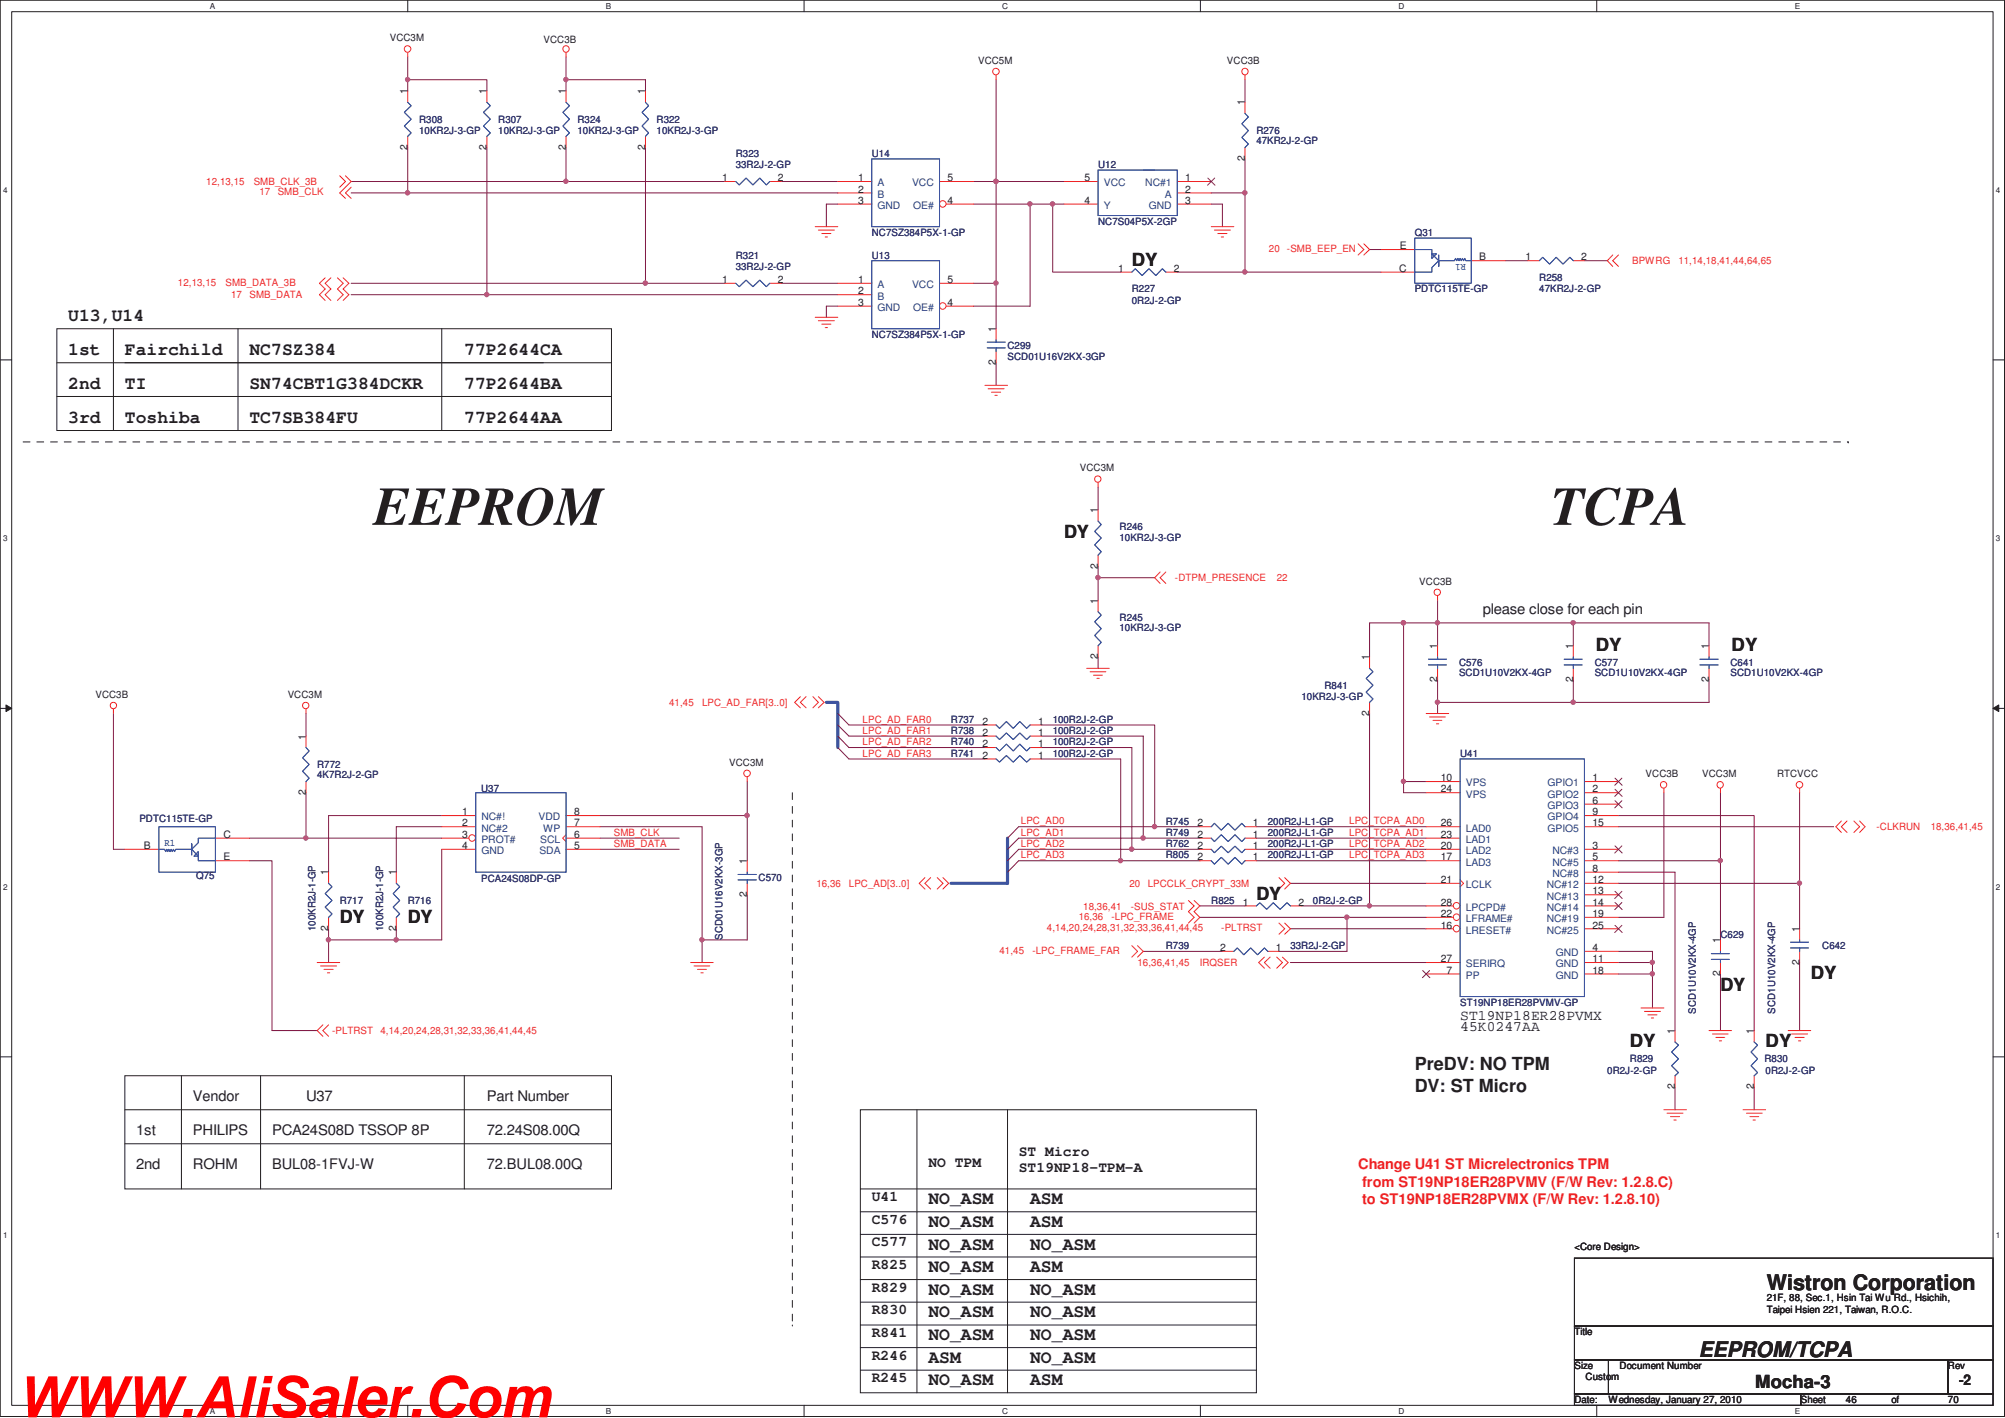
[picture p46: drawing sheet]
<svg xmlns="http://www.w3.org/2000/svg" width="297mm" height="210mm" viewBox="0 0 297 210" stroke-linecap="round" stroke-linejoin="round" font-family="sans-serif">
<defs><g id="words">
<text font-size="8.5" fill="#f00" x="2.5" y="209.9">WWW.AliSaler.Com</text>
<g font-size="8" fill="#231f20">
<text x="55.4" y="77.7">EEPROM</text>
<text x="229.7" y="77.7">TCPA</text>
</g>
<g font-size="3.2" fill="#231f20">
<text x="261.7" y="191">Wistron Corporation</text>
<text x="251.7" y="200.9">EEPROM/TCPA</text>
</g>
<g font-size="2.7" fill="#231f20">
<text x="167.7" y="39.4">DY</text>
<text x="10.1" y="47.6">U13,U14</text>
<text x="10.1" y="52.6">1st</text>
<text x="18.5" y="52.6">Fairchild</text>
<text x="37" y="52.6">NC7SZ384</text>
<text x="68.8" y="52.6">77P2644CA</text>
<text x="10.1" y="57.6">2nd</text>
<text x="18.5" y="57.6">TI</text>
<text x="37" y="57.6">SN74CBT1G384DCKR</text>
<text x="68.8" y="57.6">77P2644BA</text>
<text x="10.1" y="62.7">3rd</text>
<text x="18.5" y="62.6">Toshiba</text>
<text x="37" y="62.6">TC7SB384FU</text>
<text x="68.8" y="62.7">77P2644AA</text>
<text x="157.6" y="79.6">DY</text>
<text x="236.4" y="96.4">DY</text>
<text x="256.5" y="96.4">DY</text>
<text x="50.3" y="136.6">DY</text>
<text x="60.4" y="136.6">DY</text>
<text x="186.1" y="133.3">DY</text>
<text x="254.9" y="146.7">DY</text>
<text x="268.3" y="145">DY</text>
<text x="241.5" y="155.1">DY</text>
<text x="261.6" y="155.1">DY</text>
<text x="209.6" y="161.8">DV: ST Micro</text>
<text x="209.6" y="158.4">PreDV: NO TPM</text>
<text x="137.5" y="178.3">NO_ASM</text>
<text x="152.6" y="178.3">ASM</text>
<text x="137.5" y="185">NO_ASM</text>
<text x="137.5" y="181.7">NO_ASM</text>
<text x="152.6" y="181.7">ASM</text>
<text x="152.6" y="185">NO_ASM</text>
<text x="137.5" y="191.7">NO_ASM</text>
<text x="137.5" y="188.4">NO_ASM</text>
<text x="152.6" y="188.4">ASM</text>
<text x="152.6" y="191.7">NO_ASM</text>
<text x="137.5" y="195.1">NO_ASM</text>
<text x="152.6" y="195.1">NO_ASM</text>
<text x="137.5" y="201.8">ASM</text>
<text x="137.5" y="198.5">NO_ASM</text>
<text x="152.6" y="201.8">NO_ASM</text>
<text x="152.6" y="198.5">NO_ASM</text>
<text x="137.5" y="205.1">NO_ASM</text>
<text x="152.6" y="205.1">ASM</text>
<text x="260.1" y="205.5">Mocha-3</text>
</g>
<g font-size="2.2" fill="#231f20">
<text x="219.7" y="90.9">please close for each pin</text>
<text x="216.3" y="151">ST19NP18ER28PVMX</text>
<text x="216.3" y="152.7">45K0247AA</text>
<text x="28.6" y="163">Vendor</text>
<text x="45.3" y="163">U37</text>
<text x="72.1" y="163">Part Number</text>
<text x="20.2" y="168">1st</text>
<text x="20.2" y="173.1">2nd</text>
<text x="28.6" y="173.1">ROHM</text>
<text x="28.6" y="168">PHILIPS</text>
<text x="40.3" y="173.1">BUL08-1FVJ-W</text>
<text x="40.3" y="168">PCA24S08D TSSOP 8P</text>
<text x="72.1" y="168">72.24S08.00Q</text>
<text x="72.1" y="173.1">72.BUL08.00Q</text>
<text x="137.5" y="172.8">NO TPM</text>
<text x="150.9" y="171.2">ST Micro</text>
<text x="150.9" y="173.6">ST19NP18-TPM-A</text>
<text x="129.2" y="177.8">U41</text>
<text x="129.2" y="181.2">C576</text>
<text x="129.2" y="184.6">C577</text>
<text x="129.2" y="187.9">R825</text>
<text x="129.2" y="191.3">R829</text>
<text x="129.2" y="198">R841</text>
<text x="129.2" y="194.6">R830</text>
<text x="129.2" y="201.3">R246</text>
<text x="129.2" y="204.7">R245</text>
<text x="290.2" y="205.1">-2</text>
</g>
<g font-size="2.2" fill="#ec2426">
<text x="201.2" y="173.1">Change U41 ST Micrelectronics TPM</text>
<text x="201.8" y="175.7">from ST19NP18ER28PVMV (F/W Rev: 1.2.8.C)</text>
<text x="201.8" y="178.3">to ST19NP18ER28PVMX (F/W Rev: 1.2.8.10)</text>
</g>
<g font-size="1.5" fill="#231f20">
<text x="57.7" y="6.1">VCC3M</text>
<text x="80.5" y="6.4">VCC3B</text>
<text x="144.9" y="9.4">VCC5M</text>
<text x="181.8" y="9.4">VCC3B</text>
<text x="60.4" y="14" transform="rotate(-90 60.4 14)">1</text>
<text x="72.1" y="14" transform="rotate(-90 72.1 14)">1</text>
<text x="83.8" y="14" transform="rotate(-90 83.8 14)">1</text>
<text x="95.6" y="14" transform="rotate(-90 95.6 14)">1</text>
<text x="184.4" y="15.6" transform="rotate(-90 184.4 15.6)">1</text>
<text x="60.4" y="22.2" transform="rotate(-90 60.4 22.2)">2</text>
<text x="72.1" y="22.2" transform="rotate(-90 72.1 22.2)">2</text>
<text x="83.8" y="22.2" transform="rotate(-90 83.8 22.2)">2</text>
<text x="95.6" y="22.2" transform="rotate(-90 95.6 22.2)">2</text>
<text x="184.4" y="23.9" transform="rotate(-90 184.4 23.9)">2</text>
<text x="107" y="26.8">1</text>
<text x="115.2" y="26.8">2</text>
<text x="127.1" y="26.8">1</text>
<text x="127.1" y="28.5">2</text>
<text x="140.4" y="26.8">5</text>
<text x="160.7" y="26.8">5</text>
<text x="175.6" y="26.8">1</text>
<text x="175.6" y="28.5">2</text>
<text x="127.1" y="30.2">3</text>
<text x="140.4" y="30.2">4</text>
<text x="160.7" y="30.2">4</text>
<text x="175.6" y="30.2">3</text>
<text x="107" y="41.9">1</text>
<text x="115.2" y="41.9">2</text>
<text x="127.1" y="41.9">1</text>
<text x="140.4" y="41.9">5</text>
<text x="165.6" y="40.3">1</text>
<text x="173.9" y="40.3">2</text>
<text x="207.3" y="40.3">C</text>
<text x="207.4" y="36.9">E</text>
<text x="219.2" y="38.6">B</text>
<text x="226" y="38.6">1</text>
<text x="234.3" y="38.6">2</text>
<text x="127.1" y="43.6">2</text>
<text x="127.1" y="45.3">3</text>
<text x="140.4" y="45.3">4</text>
<text x="147.5" y="49.1" transform="rotate(-90 147.5 49.1)">1</text>
<text x="147.5" y="54.1" transform="rotate(-90 147.5 54.1)">2</text>
<text x="160" y="69.8">VCC3M</text>
<text x="162.6" y="76" transform="rotate(-90 162.6 76)">1</text>
<text x="162.6" y="89.4" transform="rotate(-90 162.6 89.4)">1</text>
<text x="162.6" y="84.2" transform="rotate(-90 162.6 84.2)">2</text>
<text x="210.3" y="86.6">VCC3B</text>
<text x="162.6" y="97.7" transform="rotate(-90 162.6 97.7)">2</text>
<text x="202.9" y="97.8" transform="rotate(-90 202.9 97.8)">1</text>
<text x="212.9" y="101" transform="rotate(-90 212.9 101)">2</text>
<text x="212.9" y="96.1" transform="rotate(-90 212.9 96.1)">1</text>
<text x="233" y="101" transform="rotate(-90 233 101)">2</text>
<text x="233" y="96.1" transform="rotate(-90 233 96.1)">1</text>
<text x="253.2" y="101" transform="rotate(-90 253.2 101)">2</text>
<text x="253.2" y="96.1" transform="rotate(-90 253.2 96.1)">1</text>
<text x="14.1" y="103.3">VCC3B</text>
<text x="42.6" y="103.3">VCC3M</text>
<text x="145.5" y="107.3">2</text>
<text x="153.8" y="107.3">1</text>
<text x="202.9" y="106" transform="rotate(-90 202.9 106)">2</text>
<text x="45.3" y="109.5" transform="rotate(-90 45.3 109.5)">1</text>
<text x="108" y="113.4">VCC3M</text>
<text x="145.5" y="110.7">2</text>
<text x="145.5" y="112.3">2</text>
<text x="145.5" y="109">2</text>
<text x="153.8" y="110.7">1</text>
<text x="153.8" y="112.3">1</text>
<text x="153.8" y="109">1</text>
<text x="45.3" y="117.8" transform="rotate(-90 45.3 117.8)">2</text>
<text x="213.4" y="115.7">10</text>
<text x="213.4" y="117.3">24</text>
<text x="235.9" y="115.7">1</text>
<text x="235.9" y="117.3">2</text>
<text x="235.9" y="119">6</text>
<text x="243.8" y="115.1">VCC3B</text>
<text x="252.2" y="115.1">VCC3M</text>
<text x="263.3" y="115.1">RTCVCC</text>
<text x="21.3" y="125.7">B</text>
<text x="33.1" y="124.1">C</text>
<text x="68.4" y="120.7">1</text>
<text x="68.4" y="122.4">2</text>
<text x="68.4" y="124.1">3</text>
<text x="68.4" y="125.7">4</text>
<text x="85" y="125.7">5</text>
<text x="85" y="120.7">8</text>
<text x="85" y="124.1">6</text>
<text x="85" y="122.4">7</text>
<text x="177.4" y="125.7">2</text>
<text x="177.4" y="124.1">2</text>
<text x="177.4" y="122.4">2</text>
<text x="185.6" y="125.7">1</text>
<text x="185.6" y="124.1">1</text>
<text x="185.6" y="122.4">1</text>
<text x="213.4" y="125.7">20</text>
<text x="213.4" y="124.1">23</text>
<text x="213.4" y="122.4">26</text>
<text x="235.9" y="125.7">3</text>
<text x="235.9" y="120.7">9</text>
<text x="235.9" y="122.4">15</text>
<text x="33.1" y="127.4">E</text>
<text x="48.6" y="129.6" transform="rotate(-90 48.6 129.6)">1</text>
<text x="58.7" y="129.6" transform="rotate(-90 58.7 129.6)">1</text>
<text x="110.7" y="128" transform="rotate(-90 110.7 128)">1</text>
<text x="177.4" y="127.4">2</text>
<text x="185.6" y="127.4">1</text>
<text x="213.4" y="127.4">17</text>
<text x="213.4" y="130.8">21</text>
<text x="235.9" y="130.8">12</text>
<text x="235.9" y="127.4">5</text>
<text x="235.9" y="129.1">8</text>
<text x="48.6" y="137.9" transform="rotate(-90 48.6 137.9)">2</text>
<text x="58.7" y="137.9" transform="rotate(-90 58.7 137.9)">2</text>
<text x="110.7" y="132.8" transform="rotate(-90 110.7 132.8)">2</text>
<text x="184.1" y="134.1">1</text>
<text x="192.4" y="134.1">2</text>
<text x="213.4" y="135.8">22</text>
<text x="213.4" y="137.5">16</text>
<text x="213.4" y="134.1">28</text>
<text x="235.9" y="132.5">13</text>
<text x="235.9" y="134.1">14</text>
<text x="235.9" y="135.8">19</text>
<text x="235.9" y="137.5">25</text>
<text x="180.8" y="140.8">2</text>
<text x="189" y="140.8">1</text>
<text x="213.4" y="142.5">27</text>
<text x="235.9" y="140.8">4</text>
<text x="235.9" y="142.5">11</text>
<text x="254.8" y="139.7" transform="rotate(-90 254.8 139.7)">1</text>
<text x="266.6" y="142.9" transform="rotate(-90 266.6 142.9)">2</text>
<text x="266.6" y="138" transform="rotate(-90 266.6 138)">1</text>
<text x="214.3" y="144.2">7</text>
<text x="235.9" y="144.2">18</text>
<text x="254.8" y="144.6" transform="rotate(-90 254.8 144.6)">2</text>
<text x="248.1" y="153.1" transform="rotate(-90 248.1 153.1)">1</text>
<text x="259.8" y="153.1" transform="rotate(-90 259.8 153.1)">1</text>
<text x="248.1" y="161.3" transform="rotate(-90 248.1 161.3)">2</text>
<text x="259.8" y="161.3" transform="rotate(-90 259.8 161.3)">2</text>
<text x="233.3" y="185.2">&lt;Core Design&gt;</text>
<text x="233.3" y="197.7">Title</text>
<text x="261.7" y="192.7">21F, 88, Sec.1, Hsin Tai Wu Rd., Hsichih,</text>
<text x="261.7" y="194.4">Taipei Hsien 221, Taiwan, R.O.C.</text>
<text x="233.3" y="202.7">Size</text>
<text x="239.9" y="202.7">Document Number</text>
<text x="288.6" y="202.7">Rev</text>
<text x="233.3" y="207.8">Date:</text>
<text x="234.9" y="204.4">Custom</text>
<text x="238.3" y="207.8">Wednesday, January 27, 2010</text>
<text x="266.8" y="207.8">Sheet</text>
<text x="273.5" y="207.8">46</text>
<text x="280.2" y="207.8">of</text>
<text x="288.6" y="207.8">70</text>
</g>
<g font-size="1.5" fill="#2d2d72">
<text x="62.1" y="18.2">R308</text>
<text x="62.1" y="19.9">10KR2J-3-GP</text>
<text x="73.8" y="18.2">R307</text>
<text x="73.8" y="19.9">10KR2J-3-GP</text>
<text x="85.6" y="18.2">R324</text>
<text x="85.6" y="19.9">10KR2J-3-GP</text>
<text x="97.3" y="18.2">R322</text>
<text x="97.3" y="19.9">10KR2J-3-GP</text>
<text x="109" y="23.2">R323</text>
<text x="129.2" y="23.2">U14</text>
<text x="186.1" y="19.9">R276</text>
<text x="186.1" y="21.4">47KR2J-2-GP</text>
<text x="109" y="24.9">33R2J-2-GP</text>
<text x="162.7" y="24.9">U12</text>
<text x="129.2" y="34.9">NC7SZ384P5X-1-GP</text>
<text x="162.7" y="33.3">NC7S04P5X-2GP</text>
<text x="209.6" y="34.9">Q31</text>
<text x="109" y="40">33R2J-2-GP</text>
<text x="109" y="38.3">R321</text>
<text x="129.2" y="38.3">U13</text>
<text x="228" y="41.7">R258</text>
<text x="167.7" y="43.3">R227</text>
<text x="167.7" y="45">0R2J-2-GP</text>
<text x="209.6" y="43.3">PDTC115TE-GP</text>
<text x="228" y="43.3">47KR2J-2-GP</text>
<text x="129.2" y="50">NC7SZ384P5X-1-GP</text>
<text x="149.3" y="51.7">C299</text>
<text x="149.3" y="53.4">SCD01U16V2KX-3GP</text>
<text x="165.9" y="78.5">R246</text>
<text x="165.9" y="80">10KR2J-3-GP</text>
<text x="165.9" y="91.9">R245</text>
<text x="165.9" y="93.4">10KR2J-3-GP</text>
<text x="196.2" y="102">R841</text>
<text x="216.2" y="98.6">C576</text>
<text x="216.2" y="100.2">SCD1U10V2KX-4GP</text>
<text x="236.3" y="98.6">C577</text>
<text x="236.3" y="100.2">SCD1U10V2KX-4GP</text>
<text x="256.4" y="98.6">C641</text>
<text x="256.4" y="100.2">SCD1U10V2KX-4GP</text>
<text x="140.9" y="107">R737</text>
<text x="156" y="107">100R2J-2-GP</text>
<text x="192.8" y="103.7">10KR2J-3-GP</text>
<text x="47" y="113.7">R772</text>
<text x="140.9" y="110.4">R740</text>
<text x="140.9" y="112.1">R741</text>
<text x="140.9" y="108.7">R738</text>
<text x="156" y="110.4">100R2J-2-GP</text>
<text x="156" y="112.1">100R2J-2-GP</text>
<text x="156" y="108.7">100R2J-2-GP</text>
<text x="216.3" y="112.1">U41</text>
<text x="47" y="115.2">4K7R2J-2-GP</text>
<text x="71.3" y="117.3">U37</text>
<text x="20.7" y="121.8">PDTC115TE-GP</text>
<text x="172.7" y="125.5">R762</text>
<text x="172.7" y="123.8">R749</text>
<text x="172.7" y="122.1">R745</text>
<text x="187.8" y="125.5">200R2J-L1-GP</text>
<text x="187.8" y="123.8">200R2J-L1-GP</text>
<text x="187.8" y="122.1">200R2J-L1-GP</text>
<text x="29" y="130.2">Q75</text>
<text x="71.3" y="130.7">PCA24S08DP-GP</text>
<text x="112.4" y="130.5">C570</text>
<text x="172.7" y="127.1">R805</text>
<text x="187.8" y="127.1">200R2J-L1-GP</text>
<text x="46.7" y="137.9" transform="rotate(-90 46.7 137.9)">100KR2J-1-GP</text>
<text x="50.3" y="133.9">R717</text>
<text x="56.8" y="137.9" transform="rotate(-90 56.8 137.9)">100KR2J-1-GP</text>
<text x="60.4" y="133.9">R716</text>
<text x="179.4" y="133.9">R825</text>
<text x="194.5" y="133.9">0R2J-2-GP</text>
<text x="107.1" y="139.2" transform="rotate(-90 107.1 139.2)">SCD01U16V2KX-3GP</text>
<text x="172.7" y="140.5">R739</text>
<text x="191.2" y="140.5">33R2J-2-GP</text>
<text x="254.9" y="138.9">C629</text>
<text x="270" y="140.5">C642</text>
<text x="216.3" y="148.9">ST19NP18ER28PVMV-GP</text>
<text x="251.2" y="150.1" transform="rotate(-90 251.2 150.1)">SCD1U10V2KX-4GP</text>
<text x="263" y="150.1" transform="rotate(-90 263 150.1)">SCD1U10V2KX-4GP</text>
<text x="238.1" y="159">0R2J-2-GP</text>
<text x="241.5" y="157.3">R829</text>
<text x="261.4" y="157.3">R830</text>
<text x="261.6" y="159">0R2J-2-GP</text>
</g>
<g font-size="1.5" fill="#ec2426">
<text x="30.6" y="27.4">12,13,15</text>
<text x="37.6" y="27.4">SMB_CLK_3B</text>
<text x="38.4" y="28.9">17</text>
<text x="41.1" y="28.9">SMB_CLK</text>
<text x="188" y="37.3">20</text>
<text x="190.7" y="37.3">-SMB_EEP_EN</text>
<text x="241.8" y="39.1">BPWRG</text>
<text x="248.7" y="39.1">11,14,18,41,44,64,65</text>
<text x="26.4" y="42.3">12,13,15</text>
<text x="33.4" y="42.3">SMB_DATA_3B</text>
<text x="34.2" y="44.2">17</text>
<text x="37" y="44.2">SMB_DATA</text>
<text x="174.1" y="86.1">-DTPM_PRESENCE</text>
<text x="189.1" y="86.1">22</text>
<text x="99.1" y="104.5">41,45</text>
<text x="104" y="104.5">LPC_AD_FAR[3..0]</text>
<text x="127.8" y="107">LPC_AD_FAR0</text>
<text x="127.8" y="108.7">LPC_AD_FAR1</text>
<text x="127.8" y="110.4">LPC_AD_FAR2</text>
<text x="127.8" y="112.1">LPC_AD_FAR3</text>
<text x="90.9" y="123.8">SMB_CLK</text>
<text x="90.9" y="125.4">SMB_DATA</text>
<text x="151.3" y="125.4">LPC_AD2</text>
<text x="151.3" y="123.8">LPC_AD1</text>
<text x="151.3" y="122.1">LPC_AD0</text>
<text x="199.9" y="122.1">LPC_TCPA_AD0</text>
<text x="199.9" y="123.8">LPC_TCPA_AD1</text>
<text x="199.9" y="125.4">LPC_TCPA_AD2</text>
<text x="278" y="122.9">-CLKRUN</text>
<text x="286" y="122.9">18,36,41,45</text>
<text x="120.9" y="131.3">16,36</text>
<text x="125.8" y="131.3">LPC_AD[3..0]</text>
<text x="151.3" y="127.1">LPC_AD3</text>
<text x="167.3" y="131.3">20</text>
<text x="170" y="131.3">LPCCLK_CRYPT_33M</text>
<text x="199.9" y="127.1">LPC_TCPA_AD3</text>
<text x="155.1" y="137.9">4,14,20,24,28,31,32,33,36,41,44,45</text>
<text x="159.8" y="136.2">16,36</text>
<text x="160.5" y="134.7">18,36,41</text>
<text x="164.7" y="136.2">-LPC_FRAME</text>
<text x="167.5" y="134.7">-SUS_STAT</text>
<text x="180.9" y="137.9">-PLTRST</text>
<text x="148.1" y="141.2">41,45</text>
<text x="152.9" y="141.2">-LPC_FRAME_FAR</text>
<text x="168.5" y="143.1">16,36,41,45</text>
<text x="177.8" y="143.1">IRQSER</text>
<text x="49.2" y="153.1">-PLTRST</text>
<text x="56.4" y="153.1">4,14,20,24,28,31,32,33,36,41,44,45</text>
</g>
<g font-size="1.5" fill="#1d437e">
<text x="130" y="27.6">A</text>
<text x="130" y="29.3">B</text>
<text x="135.1" y="27.6">VCC</text>
<text x="163.5" y="27.6">VCC</text>
<text x="169.7" y="27.6">NC#1</text>
<text x="172.6" y="29.3">A</text>
<text x="130" y="30.9">GND</text>
<text x="135.3" y="30.9">OE#</text>
<text x="163.5" y="30.9">Y</text>
<text x="170.2" y="30.9">GND</text>
<text x="130" y="42.7">A</text>
<text x="130" y="44.4">B</text>
<text x="130" y="46.1">GND</text>
<text x="135.1" y="42.7">VCC</text>
<text x="135.3" y="46.1">OE#</text>
<text x="217.2" y="116.5">VPS</text>
<text x="217.2" y="118.1">VPS</text>
<text x="229.3" y="116.5">GPIO1</text>
<text x="229.3" y="118.1">GPIO2</text>
<text x="229.3" y="119.8">GPIO3</text>
<text x="71.3" y="121.5">NC#!</text>
<text x="71.3" y="123.1">NC#2</text>
<text x="71.3" y="124.8">PROT#</text>
<text x="79.8" y="121.5">VDD</text>
<text x="80" y="124.8">SCL</text>
<text x="80.5" y="123.1">WP</text>
<text x="217.2" y="124.8">LAD1</text>
<text x="217.2" y="123.1">LAD0</text>
<text x="229.3" y="121.5">GPIO4</text>
<text x="229.3" y="123.1">GPIO5</text>
<text x="71.3" y="126.5">GND</text>
<text x="79.9" y="126.5">SDA</text>
<text x="217.2" y="128.2">LAD3</text>
<text x="217.2" y="126.5">LAD2</text>
<text x="217.2" y="131.5">LCLK</text>
<text x="229.1" y="131.5">NC#12</text>
<text x="230" y="126.5">NC#3</text>
<text x="230" y="128.2">NC#5</text>
<text x="230" y="129.9">NC#8</text>
<text x="217.2" y="136.6">LFRAME#</text>
<text x="217.2" y="134.9">LPCPD#</text>
<text x="229.1" y="133.2">NC#13</text>
<text x="229.1" y="134.9">NC#14</text>
<text x="229.1" y="136.6">NC#19</text>
<text x="217.2" y="138.3">LRESET#</text>
<text x="217.2" y="143.3">SERIRQ</text>
<text x="229.1" y="138.3">NC#25</text>
<text x="230.5" y="141.6">GND</text>
<text x="230.5" y="143.3">GND</text>
<text x="217.2" y="144.9">PP</text>
<text x="230.5" y="144.9">GND</text>
</g>
<g font-size="1.5" fill="#3a53a4">
<text x="217.2" y="39.1" transform="rotate(180 217.2 39.1)">R1</text>
<text x="24.4" y="125.3">R1</text>
</g>
<g font-size="1.2" fill="#231f20">
<text x="31.1" y="1.3">A</text>
<text x="89.7" y="1.3">B</text>
<text x="148.5" y="1.3">C</text>
<text x="207.2" y="1.3">D</text>
<text x="265.9" y="1.3">E</text>
<text x=".5" y="28.6">4</text>
<text x="295.7" y="28.6">4</text>
<text x=".5" y="80.2">3</text>
<text x="295.7" y="80.2">3</text>
<text x=".5" y="131.8">2</text>
<text x="295.7" y="131.8">2</text>
<text x=".5" y="183.4">1</text>
<text x="295.7" y="183.4">1</text>
<text x="31.1" y="209.4">A</text>
<text x="89.7" y="209.4">B</text>
<text x="148.5" y="209.4">C</text>
<text x="207.2" y="209.4">D</text>
<text x="265.9" y="209.4">E</text>
</g>
</g></defs>
<path d="M0 0h297v209.8h-297zM1.7 1.7h293.6v206.4h-293.6z" fill="none" stroke="#231f20" stroke-width=".15"/>
<g fill="#fff">
<path d="M31.1 .2h.7v1.4h-.7z"/>
<path d="M31.1 208.3h.7v1.3h-.7z"/>
</g>
<path d="M60.4 0v1.7M60.4 208.1v1.7" fill="none" stroke="#231f20" stroke-width=".15"/>
<g fill="#fff">
<path d="M89.7 .2h.8v1.4h-.8z"/>
<path d="M89.7 208.3h.8v1.3h-.8z"/>
</g>
<path d="M119.1 0v1.7M119.1 208.1v1.7" fill="none" stroke="#231f20" stroke-width=".15"/>
<g fill="#fff">
<path d="M148.5 .2h.8v1.4h-.8z"/>
<path d="M148.5 208.3h.8v1.3h-.8z"/>
</g>
<path d="M177.8 0v1.7M177.8 208.1v1.7" fill="none" stroke="#231f20" stroke-width=".15"/>
<g fill="#fff">
<path d="M207.2 .2h.8v1.4h-.8z"/>
<path d="M207.2 208.3h.8v1.3h-.8z"/>
</g>
<path d="M236.6 0v1.7M236.6 208.1v1.7" fill="none" stroke="#231f20" stroke-width=".15"/>
<g fill="#fff">
<path d="M265.9 .2h.8v1.4h-.8z"/>
<path d="M265.9 208.3h.8v1.3h-.8z"/>
<path d="M.5 27.5h.6v1.4h-.6z"/>
<path d="M295.7 27.5h.6v1.4h-.6z"/>
<path d="M.5 79.1h.6v1.3h-.6z"/>
<path d="M295.7 79.1h.6v1.3h-.6z"/>
</g>
<path d="M0 53.3h1.7M295.3 53.3h1.7" fill="none" stroke="#231f20" stroke-width=".15"/>
<g fill="#fff">
<path d="M.5 130.7h.6v1.3h-.6z"/>
<path d="M295.7 130.7h.6v1.3h-.6z"/>
</g>
<path d="M0 104.9h1.7M295.3 104.9h1.7" fill="none" stroke="#231f20" stroke-width=".15"/>
<path d="M.9 104.4l.8 .5-.8 .5z" fill="#231f20"/>
<path d="M.9 104.4l.8 .5-.8 .5z" fill="none" stroke="#231f20" stroke-width=".15"/>
<path d="M295.3 104.9l.8-.5v1z" fill="#231f20"/>
<path d="M295.3 104.9l.8-.5v1z" fill="none" stroke="#231f20" stroke-width=".15"/>
<g fill="#fff">
<path d="M.5 182.3h.6v1.3h-.6z"/>
<path d="M295.7 182.3h.6v1.3h-.6z"/>
</g>
<path d="M0 156.5h1.7M295.3 156.5h1.7" fill="none" stroke="#231f20" stroke-width=".15"/>
<path d="M45.3 117.4v6.7h20.1M45.3 105.7v3.3" fill="none" stroke="#7f1542" stroke-width=".15"/>
<circle cx="45.3" cy="124.1" r=".32" fill="#b8529f"/>
<circle cx="45.3" cy="124.1" r=".32" fill="none" stroke="#b8529f" stroke-width=".15"/>
<path d="M147.6 11.8v15.1M152.6 30.2v15.1h-8.4M147.6 53.7v3.4M37 124.1h8.3" fill="none" stroke="#7f1542" stroke-width=".15"/>
<circle cx="147.5" cy="26.9" r=".32" fill="#b8529f"/>
<circle cx="147.5" cy="26.9" r=".32" fill="none" stroke="#b8529f" stroke-width=".15"/>
<path d="M124.1 30.2h-1.7v3.4M157.6 30.2h-1.6v10.1h10M124.1 45.3h-1.7v1.7" fill="none" stroke="#7f1542" stroke-width=".15"/>
<circle cx="155.9" cy="30.2" r=".32" fill="#b8529f"/>
<circle cx="155.9" cy="30.2" r=".32" fill="none" stroke="#b8529f" stroke-width=".15"/>
<path d="M174.4 40.3h10" fill="none" stroke="#7f1542" stroke-width=".15"/>
<circle cx="184.4" cy="40.3" r=".32" fill="#b8529f"/>
<circle cx="184.4" cy="40.3" r=".32" fill="none" stroke="#b8529f" stroke-width=".15"/>
<path d="M83.9 26.9h23.5M115.7 26.9h8.4M115.7 41.9h8.4" fill="none" stroke="#7f1542" stroke-width=".15"/>
<circle cx="83.8" cy="26.9" r=".32" fill="#b8529f"/>
<circle cx="83.8" cy="26.9" r=".32" fill="none" stroke="#b8529f" stroke-width=".15"/>
<path d="M95.6 21.8v20.1h11.8" fill="none" stroke="#7f1542" stroke-width=".15"/>
<circle cx="95.6" cy="41.9" r=".32" fill="#b8529f"/>
<circle cx="95.6" cy="41.9" r=".32" fill="none" stroke="#b8529f" stroke-width=".15"/>
<path d="M83.9 11.8h11.7M83.9 21.8v5.1" fill="none" stroke="#7f1542" stroke-width=".15"/>
<circle cx="83.8" cy="11.8" r=".32" fill="#b8529f"/>
<circle cx="83.8" cy="11.8" r=".32" fill="none" stroke="#b8529f" stroke-width=".15"/>
<path d="M52 26.9h31.9M72.1 43.6h52" fill="none" stroke="#7f1542" stroke-width=".15"/>
<circle cx="72.1" cy="43.6" r=".32" fill="#b8529f"/>
<circle cx="72.1" cy="43.6" r=".32" fill="none" stroke="#b8529f" stroke-width=".15"/>
<path d="M60.4 28.6h63.7M52 41.9h43.6" fill="none" stroke="#7f1542" stroke-width=".15"/>
<circle cx="60.4" cy="28.5" r=".32" fill="#b8529f"/>
<circle cx="60.4" cy="28.5" r=".32" fill="none" stroke="#b8529f" stroke-width=".15"/>
<path d="M60.4 8.4v3.4h11.7v1.7M83.9 8.4v5.1M95.6 11.8v1.7M60.4 21.8v6.8h-8.4M72.1 21.8v21.8h-20.1" fill="none" stroke="#7f1542" stroke-width=".15"/>
<circle cx="60.4" cy="11.8" r=".32" fill="#b8529f"/>
<circle cx="60.4" cy="11.8" r=".32" fill="none" stroke="#b8529f" stroke-width=".15"/>
<path d="M60.4 11.8v1.7M152.6 30.2h3.4" fill="none" stroke="#7f1542" stroke-width=".15"/>
<circle cx="152.6" cy="30.2" r=".32" fill="#b8529f"/>
<circle cx="152.6" cy="30.2" r=".32" fill="none" stroke="#b8529f" stroke-width=".15"/>
<path d="M144.2 30.2h8.4M147.6 26.9h10M179.4 30.2h1.7v3.4M184.4 28.6v11.7M147.6 41.9v6.8" fill="none" stroke="#7f1542" stroke-width=".15"/>
<circle cx="147.5" cy="41.9" r=".32" fill="#b8529f"/>
<circle cx="147.5" cy="41.9" r=".32" fill="none" stroke="#b8529f" stroke-width=".15"/>
<path d="M147.6 26.9v15h-3.4" fill="none" stroke="#7f1542" stroke-width=".15"/>
<circle cx="147.5" cy="26.9" r=".32" fill="#b8529f"/>
<circle cx="147.5" cy="26.9" r=".32" fill="none" stroke="#b8529f" stroke-width=".15"/>
<path d="M184.4 23.5v5.1" fill="none" stroke="#7f1542" stroke-width=".15"/>
<circle cx="184.4" cy="28.5" r=".32" fill="#b8529f"/>
<circle cx="184.4" cy="28.5" r=".32" fill="none" stroke="#b8529f" stroke-width=".15"/>
<path d="M58.7 139.2h-10v3.3M65.4 120.8h-16.7v8.4M65.4 122.4h-6.7v6.8" fill="none" stroke="#7f1542" stroke-width=".15"/>
<circle cx="48.7" cy="139.2" r=".32" fill="#b8529f"/>
<circle cx="48.7" cy="139.2" r=".32" fill="none" stroke="#b8529f" stroke-width=".15"/>
<path d="M48.7 137.5v1.7M65.4 125.8v13.4h-6.7v-1.7" fill="none" stroke="#7f1542" stroke-width=".15"/>
<circle cx="58.7" cy="139.2" r=".32" fill="#b8529f"/>
<circle cx="58.7" cy="139.2" r=".32" fill="none" stroke="#b8529f" stroke-width=".15"/>
<path d="M88.9 122.4h15.1v16.8M110.7 120.8v6.7" fill="none" stroke="#7f1542" stroke-width=".15"/>
<circle cx="110.7" cy="120.7" r=".32" fill="#b8529f"/>
<circle cx="110.7" cy="120.7" r=".32" fill="none" stroke="#b8529f" stroke-width=".15"/>
<path d="M104 139.2v3.3M110.7 132.5v6.7" fill="none" stroke="#7f1542" stroke-width=".15"/>
<circle cx="104" cy="139.2" r=".32" fill="#b8529f"/>
<circle cx="104" cy="139.2" r=".32" fill="none" stroke="#b8529f" stroke-width=".15"/>
<path d="M202.9 37h1.7M202.9 92.2v5.1M110.7 115.7v5.1M207.9 115.7v1.7M213 104v1.7M88.9 124.1h11.7M88.9 125.8h11.7" fill="none" stroke="#7f1542" stroke-width=".15"/>
<circle cx="207.9" cy="115.7" r=".32" fill="#b8529f"/>
<circle cx="207.9" cy="115.7" r=".32" fill="none" stroke="#b8529f" stroke-width=".15"/>
<path d="M202.9 92.2h10.1v3.4M191.2 137.5h20.1M192.8 134.2h18.5M239.8 122.4h31.8" fill="none" stroke="#7f1542" stroke-width=".15"/>
<circle cx="207.9" cy="92.2" r=".32" fill="#b8529f"/>
<circle cx="207.9" cy="92.2" r=".32" fill="none" stroke="#b8529f" stroke-width=".15"/>
<path d="M144.2 26.9h3.4M179.4 28.6h5M223 38.6h3.4M234.7 38.6h3.4M184.4 40.3h20.2M213 88.9v3.3M233.1 92.2h20.1" fill="none" stroke="#7f1542" stroke-width=".15"/>
<circle cx="233.1" cy="92.2" r=".32" fill="#b8529f"/>
<circle cx="233.1" cy="92.2" r=".32" fill="none" stroke="#b8529f" stroke-width=".15"/>
<path d="M253.2 92.2v3.4M213 100.6v3.4M253.2 100.6v3.4h-20.1" fill="none" stroke="#7f1542" stroke-width=".15"/>
<circle cx="233.1" cy="104" r=".32" fill="#b8529f"/>
<circle cx="233.1" cy="104" r=".32" fill="none" stroke="#b8529f" stroke-width=".15"/>
<path d="M184.4 11.8v3.4M162.7 85.6v3.3M16.8 105.7v20.1h1.7M37 127.5h3.3v25.1h6.7M88.9 120.8h21.8M104 139.2h6.7" fill="none" stroke="#7f1542" stroke-width=".15"/>
<circle cx="162.7" cy="85.5" r=".32" fill="#b8529f"/>
<circle cx="162.7" cy="85.5" r=".32" fill="none" stroke="#b8529f" stroke-width=".15"/>
<path d="M162.7 72.1v3.4M162.7 97.3v1.7M162.7 83.9v1.7h8.4M202.9 105.7v28.5M207.9 117.4h3.4M207.9 115.7h3.4M177.8 134.2h6.6" fill="none" stroke="#7f1542" stroke-width=".15"/>
<circle cx="202.9" cy="134.1" r=".32" fill="#b8529f"/>
<circle cx="202.9" cy="134.1" r=".32" fill="none" stroke="#b8529f" stroke-width=".15"/>
<path d="M233.1 92.2v3.4M233.1 100.6v3.4h-20.1M191.2 130.8h20.1M191.2 142.5h20.1M239.8 140.9h5v1.6h-5M239.8 144.2h5" fill="none" stroke="#7f1542" stroke-width=".15"/>
<circle cx="213" cy="104" r=".32" fill="#b8529f"/>
<circle cx="213" cy="104" r=".32" fill="none" stroke="#b8529f" stroke-width=".15"/>
<path d="M254.9 117.4v21.8M254.9 144.2v8.4" fill="none" stroke="#7f1542" stroke-width=".15"/>
<circle cx="254.9" cy="127.4" r=".32" fill="#b8529f"/>
<circle cx="254.9" cy="127.4" r=".32" fill="none" stroke="#b8529f" stroke-width=".15"/>
<path d="M207.9 92.2v23.5M246.5 117.4v18.4h-6.7" fill="none" stroke="#7f1542" stroke-width=".15"/>
<circle cx="207.9" cy="92.2" r=".32" fill="#b8529f"/>
<circle cx="207.9" cy="92.2" r=".32" fill="none" stroke="#b8529f" stroke-width=".15"/>
<path d="M266.6 130.8v6.7M244.8 142.5v1.7M266.6 142.5v10.1" fill="none" stroke="#7f1542" stroke-width=".15"/>
<circle cx="244.8" cy="142.5" r=".32" fill="#b8529f"/>
<circle cx="244.8" cy="142.5" r=".32" fill="none" stroke="#b8529f" stroke-width=".15"/>
<path d="M213 92.2h20.1M239.8 130.8h26.8M239.8 127.5h15.1" fill="none" stroke="#7f1542" stroke-width=".15"/>
<circle cx="213" cy="92.2" r=".32" fill="#b8529f"/>
<circle cx="213" cy="92.2" r=".32" fill="none" stroke="#b8529f" stroke-width=".15"/>
<path d="M266.6 117.4v13.4" fill="none" stroke="#7f1542" stroke-width=".15"/>
<circle cx="266.6" cy="130.8" r=".32" fill="#b8529f"/>
<circle cx="266.6" cy="130.8" r=".32" fill="none" stroke="#b8529f" stroke-width=".15"/>
<path d="M239.8 129.2h8.4v23.4M244.8 144.2v5.1M248.2 161v3.3" fill="none" stroke="#7f1542" stroke-width=".15"/>
<circle cx="244.8" cy="144.2" r=".32" fill="#b8529f"/>
<circle cx="244.8" cy="144.2" r=".32" fill="none" stroke="#b8529f" stroke-width=".15"/>
<path d="M211.3 135.8h-11.7v5.1h-10.1M239.8 120.8h20.1v31.8M169.4 140.9h11.7M259.9 161v3.3" fill="none" stroke="#7f1542" stroke-width=".15"/>
<path d="M140.9 130.8h8.4" fill="none" stroke="#3a53a4" stroke-width=".47"/>
<circle cx="199.5" cy="135.8" r=".32" fill="#b8529f"/>
<circle cx="199.5" cy="135.8" r=".32" fill="none" stroke="#b8529f" stroke-width=".15"/>
<path d="M125.8 107.4h20.1M125.8 109h20.1M125.8 110.7h20.1M125.8 112.4h20.1M167.7 125.8h10.1M177.8 135.8h21.8" fill="none" stroke="#7f1542" stroke-width=".15"/>
<path d="M122.4 104h1.7v6.7" fill="none" stroke="#3a53a4" stroke-width=".47"/>
<circle cx="167.7" cy="125.7" r=".32" fill="#b8529f"/>
<circle cx="167.7" cy="125.7" r=".32" fill="none" stroke="#b8529f" stroke-width=".15"/>
<path d="M169.4 124.1h8.4M171.1 122.4h6.7" fill="none" stroke="#7f1542" stroke-width=".15"/>
<circle cx="171" cy="122.4" r=".32" fill="#b8529f"/>
<circle cx="171" cy="122.4" r=".32" fill="none" stroke="#b8529f" stroke-width=".15"/>
<path d="M166 112.4v15.1M150.9 127.5h26.9M186.1 122.4h25.2M186.1 124.1h25.2M186.1 125.8h25.2M186.1 127.5h25.2" fill="none" stroke="#7f1542" stroke-width=".15"/>
<path d="M149.3 124.1v6.7" fill="none" stroke="#3a53a4" stroke-width=".47"/>
<circle cx="166" cy="127.4" r=".32" fill="#b8529f"/>
<circle cx="166" cy="127.4" r=".32" fill="none" stroke="#b8529f" stroke-width=".15"/>
<path d="M154.3 110.7h13.4v15.1h-16.8M154.3 112.4h11.7M169.4 109v15.1" fill="none" stroke="#7f1542" stroke-width=".15"/>
<circle cx="169.3" cy="124.1" r=".32" fill="#b8529f"/>
<circle cx="169.3" cy="124.1" r=".32" fill="none" stroke="#b8529f" stroke-width=".15"/>
<path d="M124.1 105.7l1.7 1.7M124.1 107.4l1.7 1.6M124.1 109l1.7 1.7M124.1 110.7l1.7 1.7M154.3 109h15.1M154.3 107.4h16.8v15h-20.2l-1.6 1.7M150.9 125.8l-1.6 1.7M150.9 127.5l-1.6 1.7M169.4 124.1h-18.5l-1.6 1.7" fill="none" stroke="#7f1542" stroke-width=".15"/>
<g fill="none" stroke="#ec2426" stroke-width=".15">
<path d="M60.4 7.8v.6M72.1 13.5v1.7M83.9 7.8v.6M83.9 13.5v1.7M95.6 13.5v1.7M147.6 11.1v.7M184.4 11.1v.7M184.4 15.2v1.6M50.3 26l.9 .9-.9 .8M51.2 26l.8 .9-1.7 1.7 .9 .8M52 27.7l-.8 .9 .8 .8M72.1 20.2v1.6"/>
<path d="M83.9 20.2v1.6M95.6 20.2v1.6M107.4 26.9h1.6M114 26.9h1.7M120.8 33.6h3.3M121.2 34.1h2.4M121.7 34.6h1.4M122.3 35.1h.3M124.1 26.9h5.1M124.1 28.6h5.1M124.1 30.2h5.1M157.6 26.9h5.1"/>
<path d="M157.6 30.2h5.1M174.4 26.9h5M174.4 28.6h5M174.4 30.2h5M179.4 33.6h3.4M179.9 34.1h2.4M180.4 34.6h1.4M180.9 35.1h.4M184.4 21.8v1.7M201.2 36.1l.9 .9-.9 .8M202.1 36.1l.8 .9-.8 .8M226.4 38.6h1.6"/>
<path d="M233.1 38.6h1.6M238.9 37.8l-.8 .8 .8 .9M239.8 37.8l-.9 .8 .9 .9M48.2 41.1l-.9 .8 .9 .9-.9 .8 .9 .9M49 41.1l-.8 .8 .8 .9-.8 .8 .8 .9M50 41.1l.8 .8-.8 .9 .8 .8-.8 .9M50.8 41.1l.9 .8-.9 .9 .9 .8-.9 .9M107.4 41.9h1.6M114 41.9h1.7M120.8 47h3.3M121.2 47.5h2.4M121.7 48h1.4"/>
<path d="M122.3 48.5h.3M145.9 57.1h3.4M146.4 57.6h2.4M146.9 58.1h1.3M147.4 58.5h.3M147.6 48.7v1.6M147.6 52v1.7M166 40.3h1.7M172.7 40.3h1.7M162.7 71.5v.6M161 99h3.3M161.5 99.5h2.3"/>
<path d="M162 100h1.3M162.7 88.9v1.7M162.7 95.6v1.7M171.9 84.7l-.8 .9 .8 .8M172.7 84.7l-.8 .9 .8 .8M202.9 97.3v1.7M213 88.2v.7M213 95.6v1.7M213 99v1.6M233.1 95.6v1.7M233.1 99v1.6M253.2 95.6v1.7"/>
<path d="M253.2 99v1.6M16.8 105v.7M45.3 105v.7M110.7 115.1v.6M118.6 103.2l-.9 .8 .9 .8M119.4 103.2l-.8 .8 .8 .8M120.4 103.2l.8 .8-.8 .8M121.2 103.2l.9 .8-.9 .8M145.9 110.7h1.7M145.9 107.4h1.7M152.6 110.7h1.7M152.6 107.4h1.7"/>
<path d="M162.5 100.5h.4M202.9 104v1.7M211.3 105.7h3.3M211.8 106.2h2.3M212.3 106.7h1.3M212.8 107.2h.3M246.5 116.8v.6M254.9 116.8v.6M266.6 116.8v.6M48.7 129.2v1.6M48.7 135.8v1.7M58.7 129.2v1.6"/>
<path d="M58.7 135.8v1.7M110.7 127.5v1.7M110.7 130.8v1.7M137 130l-.8 .8 .8 .9M137.9 130l-.9 .8 .9 .9M138.8 130l.9 .8-.9 .9M139.7 130l.8 .8-.8 .9M176.1 133.3l.8 .9-.8 .8 .8 .8-.8 .9M176.9 133.3l.9 .9-.9 .8 .9 .8-.9 .9M177.8 127.5h1.6M177.8 125.8h1.6M177.8 124.1h1.6"/>
<path d="M177.8 122.4h1.6M184.4 134.2h1.7M184.4 127.5h1.7M184.4 125.8h1.7M184.4 124.1h1.7M184.4 122.4h1.7M189.5 136.7l.8 .8-.8 .8M189.5 130l.8 .8-.8 .9M190.3 136.7l.9 .8-.9 .8M190.3 130l.9 .8-.9 .9M191.2 134.2h1.6M254.9 139.2v1.7"/>
<path d="M266.6 137.5v1.7M272.8 121.6l-.8 .8 .8 .9M273.6 121.6l-.8 .8 .8 .9M274.7 121.6l.8 .8-.8 .9M275.5 121.6l.8 .8-.8 .9M47 142.5h3.3M47.5 143h2.4M47.8 151.8l-.8 .8 .8 .9M48 143.5h1.4M48.5 144.1h.3M48.7 151.8l-.9 .8 .9 .9M102.3 142.5h3.4"/>
<path d="M102.8 143h2.4M103.3 143.5h1.3M103.8 144.1h.4M167.7 140l.8 .9-.8 .8M168.5 140l.9 .9-.9 .8M187.3 141.7l-.8 .8 .8 .9M188.2 141.7l-.9 .8 .9 .9M189.1 141.7l.9 .8-.9 .9M190 141.7l.8 .8-.8 .9M243.1 149.3h3.4M243.6 149.8h2.4M244.1 150.3h1.4"/>
<path d="M244.6 150.7h.4M253.2 152.6h3.3M253.7 153.1h2.3M254.2 153.6h1.3M254.7 154.1h.4M254.9 142.5v1.7M264.9 152.6h3.4M265.4 153.1h2.4M265.9 153.6h1.4M266.4 154.1h.4M266.6 140.9v1.6M246.5 164.3h3.3"/>
<path d="M247 164.8h2.3M247.5 165.4h1.3M248 165.9h.3M258.2 164.3h3.4M258.7 164.8h2.4M259.2 165.4h1.4M259.7 165.9h.4"/>
<circle cx="60.4" cy="7.3" r=".49"/>
<circle cx="83.8" cy="7.3" r=".48"/>
<circle cx="147.5" cy="10.6" r=".49"/>
<circle cx="184.4" cy="10.6" r=".48"/>
<circle cx="162.6" cy="70.9" r=".47"/>
<circle cx="212.9" cy="87.7" r=".47"/>
<circle cx="16.8" cy="104.5" r=".47"/>
<circle cx="45.3" cy="104.5" r=".47"/>
<circle cx="110.7" cy="114.5" r=".49"/>
<circle cx="246.4" cy="116.2" r=".48"/>
<circle cx="254.8" cy="116.2" r=".48"/>
<circle cx="266.6" cy="116.2" r=".49"/>
</g>
<g fill="none" stroke="#231f20" stroke-width=".15">
<path d="M169.4 25.2h1.7M171.1 31.9h1.6M8.4 48.7h82.2v15.1h-82.2zM8.4 53.7h82.2M8.4 58.7h82.2M16.8 48.7v15.1M35.3 48.7v15.1M65.4 48.7v15.1M18.5 159.3h72.1v16.8h-72.1zM26.9 159.3v16.8M38.6 159.3v16.8M68.8 159.3v16.8"/>
<path d="M18.5 164.3h72.1M18.5 169.4h72.1M127.5 164.3h58.6v41.9h-58.6zM127.5 176.1h58.6M127.5 179.4h58.6M135.8 164.3v41.9M149.3 164.3v41.9M127.5 182.8h58.6M127.5 186.1h58.6M127.5 189.5h58.6M127.5 192.8h58.6M127.5 196.2h58.6"/>
<path d="M127.5 199.6h58.6M233.3 186.3h62v10.1h-62zM233.3 196.4h62v5h-62zM127.5 202.9h58.6M233.3 201.4h5v5h-5zM233.3 206.4h33.5v1.7h-33.5zM238.3 201.4h50.3v5h-50.3zM266.8 206.4h28.5v1.7h-28.5zM288.6 201.4h6.7v5h-6.7z"/>
</g>
<path d="M3.4 65.4h270.4M273.8 65.4h.1M117.4 117.4v78.8M117.4 196.2h.1" fill="none" stroke="#231f20" stroke-width=".15" stroke-dasharray="1 1 1 1 1 1 1 1"/>
<g fill="none" stroke="#3a53a4" stroke-width=".15">
<path d="M72.1 15.2l.5 .5-1 .9 1 1-1 1.1 1 1-.5 .5M83.9 15.2l.5 .5-1 .9 1 1-1 1.1 1 1-.5 .5M95.6 15.2l.5 .5-1 .9 1 1-1 1.1 1 1-.5 .5M184.4 16.8l.6 .5-1 1 1 1-1 1.1 1 .9-.6 .5M109 26.9l.5 .5 1-1 1 1 1.1-1 .9 1 .5-.5M162.7 25.2h11.7v6.7h-11.7zM228 38.6l.6-.5 1 1 .9-1 1.1 1 1-1 .5 .5M109 41.9l.5 .6 1-1 1 1 1.1-1 .9 1 .5-.6M146.3 50.7h2.6M146.3 51.5h2.6M147.6 50.3v.4M147.6 51.5v.5"/>
<path d="M167.7 40.3l.5-.5 1 1 1-1 1 1 1-1 .5 .5M162.7 90.6l.4 .5-.9 1 .9 1-.9 1 .9 1-.4 .5M202.9 99l.5 .5-1 1 1 1-1 1 1 1-.5 .5M211.6 98.5h2.7M211.6 97.6h2.7M213 97.3v.3M213 98.5v.5M231.7 98.5h2.7M231.7 97.6h2.7M233.1 97.3v.3M233.1 98.5v.5M251.8 98.5h2.7"/>
<path d="M251.8 97.6h2.7M253.2 97.3v.3M253.2 98.5v.5M147.6 110.7l.5 .5 1-1 1 1 1-1 1 1 .5-.5M147.6 107.4l.5 .5 1-1.1 1 1.1 1-1.1 1 1.1 .5-.5M48.7 130.8l.5 .5-1 1 1 1-1 1 1 1-.5 .5M58.7 130.8l.5 .5-1 1 1 1-1 1 1 1-.5 .5M109.3 129.5h2.8M109.3 130.3h2.8M110.7 129.2v.3M110.7 130.3v.5M179.4 127.5l.5 .5 1-1 1 1 1.1-1 1 1 .4-.5"/>
<path d="M179.4 125.8l.5 .5 1-1 1 1 1.1-1 1 1 .4-.5M179.4 124.1l.5 .5 1-1 1 1 1.1-1 1 1 .4-.5M179.4 122.4l.5-.5 1 1 1-1 1.1 1 1-1 .4 .5M186.1 134.2l.5-.5 1.1 1 .9-1 1 1 1.1-1 .5 .5M265.3 139.5h2.6M266.6 139.2v.3M253.5 142.1h2.7M253.5 141.2h2.7M254.9 140.9v.3M254.9 142.1v.4M265.3 140.4h2.6M266.6 140.4v.5"/>
</g>
<path d="M178.9 26.4l1.1 1M180 26.4l-1.1 1" fill="none" stroke="#7f431c" stroke-width=".15"/>
<circle cx="139.7" cy="30.2" r=".49" fill="#fff"/>
<g fill="none" stroke="#ec2426" stroke-width=".15">
<path d="M60.4 13.5v1.7M60.4 20.2v1.6M139.2 26.9h5M140.2 30.2h4M204.6 37h5M218 38.6h5M204.6 40.3h5M45.3 109v1.7M45.3 115.7v1.7M145.9 112.4h1.7M152.6 112.4h1.7M65.4 120.8h5.1"/>
<path d="M65.4 122.4h5.1"/>
<circle cx="139.7" cy="30.2" r=".49"/>
</g>
<path d="M60.4 15.2l.5 .5-1 .9 1 1-1 1.1 1 1-.5 .5M129.2 23.5h10v10.1h-10zM209.6 35.3h8.4v6.6h-8.4zM209.6 37h2.5v.6l1 1-1 1v.7h-2.5M212.1 37.6h.7l-.7 .7zM213.1 37.8v1.7v-.9h2.4l.1-.3 .2 .3 .2-.3 .2 .3 .1-.3 .2 .3 .2-.3 .1 .3 .2-.3 .2 .3h.8M45.3 110.7l.5 .5-1 1 1 1-1 1 1 1-.5 .5M147.6 112.4l.5 .5 1-1 1 1 1-1 1 1 .5-.5" fill="none" stroke="#3a53a4" stroke-width=".15"/>
<circle cx="70" cy="124.1" r=".49" fill="#fff"/>
<g fill="none" stroke="#ec2426" stroke-width=".15">
<path d="M211.3 115.7h5M234.7 115.7h5.1M234.7 117.4h5.1M234.7 119.1h5.1M18.5 125.8h5M31.9 124.1h5.1M31.9 127.5h5.1M65.4 125.8h5.1M65.4 124.1h4.1M83.9 123.6l-.5 .5 .5 .5M83.9 124.1h5M83.9 125.8h5"/>
<path d="M83.9 122.4h5M83.9 120.8h5M234.7 125.8h5.1M234.7 122.4h5.1M234.7 120.8h5.1M234.7 127.5h5.1M234.7 129.2h5.1M234.7 130.8h5.1M234.7 132.5h5.1M234.7 134.2h5.1M211.3 144.2h5M234.7 140.9h5.1"/>
<path d="M234.7 142.5h5.1"/>
<circle cx="70" cy="124.1" r=".49"/>
</g>
<path d="M70.5 117.4h13.4v11.8h-13.4zM23.5 125.8h.9l.2 .3 .1-.3 .1 .3 .2-.3 .2 .3 .2-.3 .1 .3 .2-.3 .2 .3 .1-.3h2.4v-.8v1.6M23.5 122.4h8.4v6.8h-8.4zM29.4 126.1v.7h-.7zM31.9 124.1h-2.5v.7l-1 1 1 1v.7h2.5" fill="none" stroke="#3a53a4" stroke-width=".15"/>
<g fill="none" stroke="#7f431c" stroke-width=".15">
<path d="M239.3 115.2l1 1.1M239.3 116.9l1 1M239.3 118.6l1 1M240.3 115.2l-1.1 1.1M240.3 116.9l-1.1 1M240.3 118.6l-1.1 1M239.3 125.3l1 1M239.3 132l1 1.1M239.3 133.6l1 1.1M240.3 125.3l-1.1 1M240.3 132l-1.1 1.1M240.3 133.6l-1.1 1.1"/>
<path d="M210.8 143.7l1 1.1M211.8 143.7l-1.1 1.1"/>
</g>
<circle cx="215.8" cy="137.5" r=".49" fill="#fff"/>
<g fill="none" stroke="#ec2426" stroke-width=".15">
<path d="M211.3 137.5h4M211.3 127.5h5M211.3 125.8h5M211.3 130.8h5M216.3 130.3l.5 .5-.5 .5M234.7 135.8h5.1M234.7 144.2h5.1"/>
<circle cx="215.8" cy="137.5" r=".49"/>
</g>
<circle cx="215.8" cy="135.8" r=".49" fill="#fff"/>
<g fill="none" stroke="#ec2426" stroke-width=".15">
<path d="M211.3 117.4h5M211.3 135.8h4M211.3 124.1h5M211.3 122.4h5M234.7 137.5h5.1M211.3 142.5h5"/>
<circle cx="215.8" cy="135.8" r=".49"/>
</g>
<path d="M239.3 137l1 1.1M240.3 137l-1.1 1.1" fill="none" stroke="#7f431c" stroke-width=".15"/>
<circle cx="215.8" cy="134.1" r=".49" fill="#fff"/>
<g fill="none" stroke="#ec2426" stroke-width=".15">
<path d="M124.1 41.9h5.1M124.1 43.6h5.1M124.1 45.3h5.1M162.7 75.5v1.7M162.7 82.2v1.7M211.3 134.2h4"/>
<circle cx="215.8" cy="134.1" r=".49"/>
</g>
<path d="M162.7 77.2l.4 .5-.9 1 .9 1-.9 1 .9 1-.4 .5M216.3 112.4h18.4v35.2h-18.4z" fill="none" stroke="#3a53a4" stroke-width=".15"/>
<circle cx="139.7" cy="45.3" r=".49" fill="#fff"/>
<g fill="none" stroke="#ec2426" stroke-width=".15">
<path d="M139.2 41.9h5M140.2 45.3h4M145.9 109h1.7M152.6 109h1.7M181.1 140.9h1.7M187.8 140.9h1.7M248.2 152.6v1.7M248.2 159.3v1.7M259.9 152.6v1.7M259.9 159.3v1.7"/>
<circle cx="139.7" cy="45.3" r=".49"/>
</g>
<path d="M129.2 38.6h10v10.1h-10zM147.6 109l.5 .5 1-1 1 1 1-1 1 1 .5-.5M182.8 140.9l.5-.5 1 1 1-1 1 1 1-1 .5 .5M248.2 154.3l.5 .5-1.1 1 1.1 1-1.1 1 1.1 1-.5 .5M259.9 154.3l.5 .5-1 1 1 1-1 1 1 1-.5 .5" fill="none" stroke="#3a53a4" stroke-width=".15"/>
<circle cx="45.3" cy="124.1" r=".32" fill="#b8529f"/>
<circle cx="45.3" cy="124.1" r=".32" fill="none" stroke="#b8529f" stroke-width=".15"/>
<circle cx="147.5" cy="26.9" r=".32" fill="#b8529f"/>
<circle cx="147.5" cy="26.9" r=".32" fill="none" stroke="#b8529f" stroke-width=".15"/>
<circle cx="155.9" cy="30.2" r=".32" fill="#b8529f"/>
<circle cx="155.9" cy="30.2" r=".32" fill="none" stroke="#b8529f" stroke-width=".15"/>
<circle cx="184.4" cy="40.3" r=".32" fill="#b8529f"/>
<circle cx="184.4" cy="40.3" r=".32" fill="none" stroke="#b8529f" stroke-width=".15"/>
<circle cx="83.8" cy="26.9" r=".32" fill="#b8529f"/>
<circle cx="83.8" cy="26.9" r=".32" fill="none" stroke="#b8529f" stroke-width=".15"/>
<circle cx="95.6" cy="41.9" r=".32" fill="#b8529f"/>
<circle cx="95.6" cy="41.9" r=".32" fill="none" stroke="#b8529f" stroke-width=".15"/>
<circle cx="83.8" cy="11.8" r=".32" fill="#b8529f"/>
<circle cx="83.8" cy="11.8" r=".32" fill="none" stroke="#b8529f" stroke-width=".15"/>
<circle cx="72.1" cy="43.6" r=".32" fill="#b8529f"/>
<circle cx="72.1" cy="43.6" r=".32" fill="none" stroke="#b8529f" stroke-width=".15"/>
<circle cx="60.4" cy="28.5" r=".32" fill="#b8529f"/>
<circle cx="60.4" cy="28.5" r=".32" fill="none" stroke="#b8529f" stroke-width=".15"/>
<circle cx="60.4" cy="11.8" r=".32" fill="#b8529f"/>
<circle cx="60.4" cy="11.8" r=".32" fill="none" stroke="#b8529f" stroke-width=".15"/>
<circle cx="152.6" cy="30.2" r=".32" fill="#b8529f"/>
<circle cx="152.6" cy="30.2" r=".32" fill="none" stroke="#b8529f" stroke-width=".15"/>
<circle cx="147.5" cy="41.9" r=".32" fill="#b8529f"/>
<circle cx="147.5" cy="41.9" r=".32" fill="none" stroke="#b8529f" stroke-width=".15"/>
<circle cx="147.5" cy="26.9" r=".32" fill="#b8529f"/>
<circle cx="147.5" cy="26.9" r=".32" fill="none" stroke="#b8529f" stroke-width=".15"/>
<circle cx="184.4" cy="28.5" r=".32" fill="#b8529f"/>
<circle cx="184.4" cy="28.5" r=".32" fill="none" stroke="#b8529f" stroke-width=".15"/>
<circle cx="48.7" cy="139.2" r=".32" fill="#b8529f"/>
<circle cx="48.7" cy="139.2" r=".32" fill="none" stroke="#b8529f" stroke-width=".15"/>
<circle cx="58.7" cy="139.2" r=".32" fill="#b8529f"/>
<circle cx="58.7" cy="139.2" r=".32" fill="none" stroke="#b8529f" stroke-width=".15"/>
<circle cx="110.7" cy="120.7" r=".32" fill="#b8529f"/>
<circle cx="110.7" cy="120.7" r=".32" fill="none" stroke="#b8529f" stroke-width=".15"/>
<circle cx="104" cy="139.2" r=".32" fill="#b8529f"/>
<circle cx="104" cy="139.2" r=".32" fill="none" stroke="#b8529f" stroke-width=".15"/>
<circle cx="207.9" cy="115.7" r=".32" fill="#b8529f"/>
<circle cx="207.9" cy="115.7" r=".32" fill="none" stroke="#b8529f" stroke-width=".15"/>
<circle cx="207.9" cy="92.2" r=".32" fill="#b8529f"/>
<circle cx="207.9" cy="92.2" r=".32" fill="none" stroke="#b8529f" stroke-width=".15"/>
<circle cx="233.1" cy="92.2" r=".32" fill="#b8529f"/>
<circle cx="233.1" cy="92.2" r=".32" fill="none" stroke="#b8529f" stroke-width=".15"/>
<circle cx="233.1" cy="104" r=".32" fill="#b8529f"/>
<circle cx="233.1" cy="104" r=".32" fill="none" stroke="#b8529f" stroke-width=".15"/>
<circle cx="162.7" cy="85.5" r=".32" fill="#b8529f"/>
<circle cx="162.7" cy="85.5" r=".32" fill="none" stroke="#b8529f" stroke-width=".15"/>
<circle cx="202.9" cy="134.1" r=".32" fill="#b8529f"/>
<circle cx="202.9" cy="134.1" r=".32" fill="none" stroke="#b8529f" stroke-width=".15"/>
<circle cx="213" cy="104" r=".32" fill="#b8529f"/>
<circle cx="213" cy="104" r=".32" fill="none" stroke="#b8529f" stroke-width=".15"/>
<circle cx="254.9" cy="127.4" r=".32" fill="#b8529f"/>
<circle cx="254.9" cy="127.4" r=".32" fill="none" stroke="#b8529f" stroke-width=".15"/>
<circle cx="207.9" cy="92.2" r=".32" fill="#b8529f"/>
<circle cx="207.9" cy="92.2" r=".32" fill="none" stroke="#b8529f" stroke-width=".15"/>
<circle cx="244.8" cy="142.5" r=".32" fill="#b8529f"/>
<circle cx="244.8" cy="142.5" r=".32" fill="none" stroke="#b8529f" stroke-width=".15"/>
<circle cx="213" cy="92.2" r=".32" fill="#b8529f"/>
<circle cx="213" cy="92.2" r=".32" fill="none" stroke="#b8529f" stroke-width=".15"/>
<circle cx="266.6" cy="130.8" r=".32" fill="#b8529f"/>
<circle cx="266.6" cy="130.8" r=".32" fill="none" stroke="#b8529f" stroke-width=".15"/>
<circle cx="244.8" cy="144.2" r=".32" fill="#b8529f"/>
<circle cx="244.8" cy="144.2" r=".32" fill="none" stroke="#b8529f" stroke-width=".15"/>
<circle cx="199.5" cy="135.8" r=".32" fill="#b8529f"/>
<circle cx="199.5" cy="135.8" r=".32" fill="none" stroke="#b8529f" stroke-width=".15"/>
<circle cx="167.7" cy="125.7" r=".32" fill="#b8529f"/>
<circle cx="167.7" cy="125.7" r=".32" fill="none" stroke="#b8529f" stroke-width=".15"/>
<circle cx="171" cy="122.4" r=".32" fill="#b8529f"/>
<circle cx="171" cy="122.4" r=".32" fill="none" stroke="#b8529f" stroke-width=".15"/>
<circle cx="166" cy="127.4" r=".32" fill="#b8529f"/>
<circle cx="166" cy="127.4" r=".32" fill="none" stroke="#b8529f" stroke-width=".15"/>
<circle cx="169.3" cy="124.1" r=".32" fill="#b8529f"/>
<circle cx="169.3" cy="124.1" r=".32" fill="none" stroke="#b8529f" stroke-width=".15"/>
<use href="#words"/>
</svg>
